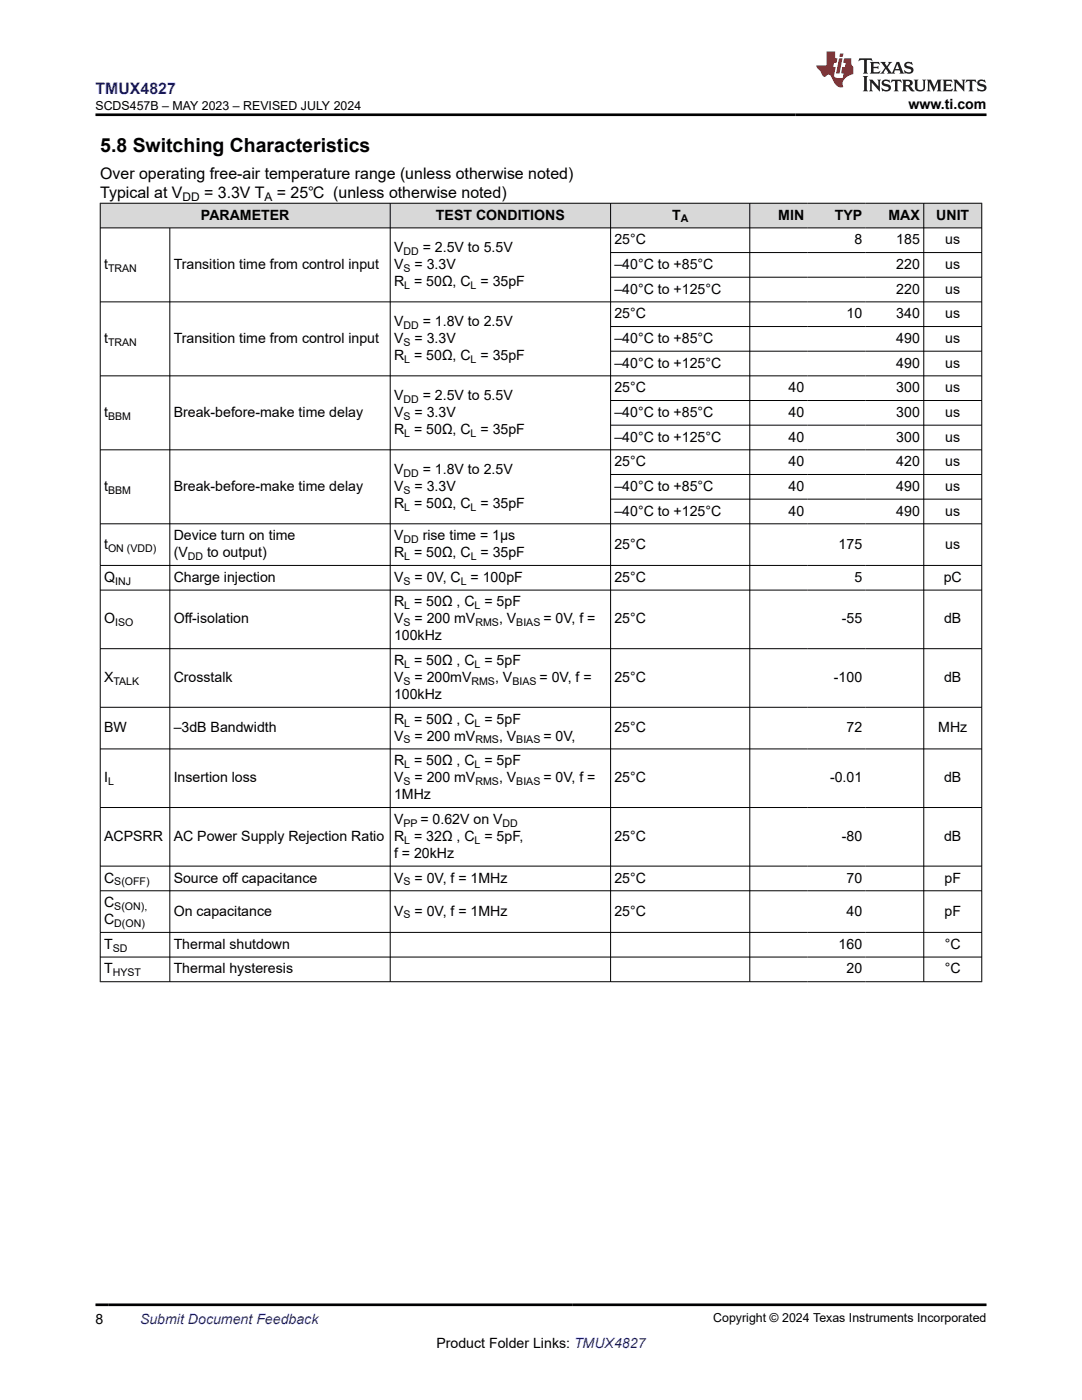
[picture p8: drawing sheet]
<svg xmlns="http://www.w3.org/2000/svg" width="216mm" height="279mm" viewBox="0 0 216 279" stroke-linecap="round" stroke-linejoin="round" font-family="sans-serif">
<defs><g id="words">
<text font-size="3.9" x="20" y="30.3">5.8 Switching Characteristics</text>
<text font-size="3.2" fill="#00f" x="19" y="18.7">TMUX4827</text>
<g font-size="3.2">
<text x="20" y="35.7">Over operating free-air temperature range (unless otherwise noted)</text>
<text x="20" y="39.5">Typical at V</text>
<text x="40.7" y="39.5">= 3.3V T</text>
<text x="55.2" y="39.5">= 25℃ (unless otherwise noted)</text>
</g>
<g font-size="2.8">
<text x="181.3" y="21.8">www.ti.com</text>
<text x="40.1" y="43.8">PARAMETER</text>
<text x="87" y="43.8">TEST CONDITIONS</text>
<text x="134.1" y="43.8">T</text>
<text x="155.3" y="43.8">MIN</text>
<text x="166.6" y="43.8">TYP</text>
<text x="177.3" y="43.8">MAX</text>
<text x="186.8" y="43.8">UNIT</text>
<text x="20.8" y="53.7">t</text>
<text x="34.7" y="53.7">Transition time from control input</text>
<text x="78.6" y="50.3">V</text>
<text x="78.6" y="53.7">V</text>
<text x="82.7" y="53.7">= 3.3V</text>
<text x="84.4" y="50.3">= 2.5V to 5.5V</text>
<text x="122.6" y="48.8">25°C</text>
<text x="122.6" y="53.7">–40°C to +85°C</text>
<text x="170.5" y="48.8">8</text>
<text x="178.9" y="48.8">185</text>
<text x="178.9" y="53.7">220</text>
<text x="188.6" y="48.8">us</text>
<text x="188.6" y="53.7">us</text>
<text x="78.6" y="57.1">R = 50Ω, C = 35pF</text>
<text x="122.6" y="58.6">–40°C to +125°C</text>
<text x="178.9" y="58.6">220</text>
<text x="188.6" y="58.6">us</text>
<text x="78.6" y="65.1">V</text>
<text x="84.4" y="65.1">= 1.8V to 2.5V</text>
<text x="122.6" y="63.5">25°C</text>
<text x="168.9" y="63.5">10</text>
<text x="178.9" y="63.5">340</text>
<text x="188.6" y="63.5">us</text>
<text x="20.8" y="68.4">t</text>
<text x="34.7" y="68.4">Transition time from control input</text>
<text x="78.6" y="68.4">V</text>
<text x="78.6" y="71.8">R = 50Ω, C = 35pF</text>
<text x="82.7" y="68.4">= 3.3V</text>
<text x="122.6" y="68.4">–40°C to +85°C</text>
<text x="178.9" y="68.4">490</text>
<text x="188.6" y="68.4">us</text>
<text x="122.6" y="73.4">–40°C to +125°C</text>
<text x="178.9" y="73.4">490</text>
<text x="188.6" y="73.4">us</text>
<text x="20.8" y="83.2">t</text>
<text x="34.7" y="83.2">Break-before-make time delay</text>
<text x="78.6" y="79.8">V</text>
<text x="78.6" y="83.2">V</text>
<text x="82.7" y="83.2">= 3.3V</text>
<text x="84.4" y="79.8">= 2.5V to 5.5V</text>
<text x="122.6" y="78.3">25°C</text>
<text x="122.6" y="83.2">–40°C to +85°C</text>
<text x="157.3" y="78.3">40</text>
<text x="157.3" y="83.2">40</text>
<text x="178.9" y="78.3">300</text>
<text x="178.9" y="83.2">300</text>
<text x="188.6" y="78.3">us</text>
<text x="188.6" y="83.2">us</text>
<text x="78.6" y="86.6">R = 50Ω, C = 35pF</text>
<text x="122.6" y="88.1">–40°C to +125°C</text>
<text x="157.3" y="88.1">40</text>
<text x="178.9" y="88.1">300</text>
<text x="188.6" y="88.1">us</text>
<text x="78.6" y="94.6">V</text>
<text x="84.4" y="94.6">= 1.8V to 2.5V</text>
<text x="122.6" y="93">25°C</text>
<text x="157.3" y="93">40</text>
<text x="178.9" y="93">420</text>
<text x="188.6" y="93">us</text>
<text x="20.8" y="98">t</text>
<text x="34.7" y="98">Break-before-make time delay</text>
<text x="78.6" y="98">V</text>
<text x="78.6" y="101.4">R = 50Ω, C = 35pF</text>
<text x="82.7" y="98">= 3.3V</text>
<text x="122.6" y="98">–40°C to +85°C</text>
<text x="157.3" y="98">40</text>
<text x="178.9" y="98">490</text>
<text x="188.6" y="98">us</text>
<text x="34.7" y="107.8">Device turn on time</text>
<text x="78.6" y="107.8">V</text>
<text x="84.4" y="107.8">rise time = 1µs</text>
<text x="122.6" y="102.9">–40°C to +125°C</text>
<text x="157.3" y="102.9">40</text>
<text x="178.9" y="102.9">490</text>
<text x="188.6" y="102.9">us</text>
<text x="20.8" y="109.5">t</text>
<text x="34.7" y="111.2">(V</text>
<text x="41.3" y="111.2">to output)</text>
<text x="78.6" y="111.2">R = 50Ω, C = 35pF</text>
<text x="122.6" y="109.5">25°C</text>
<text x="167.3" y="109.5">175</text>
<text x="188.6" y="109.5">us</text>
<text x="20.8" y="116.1">Q</text>
<text x="34.7" y="116.1">Charge injection</text>
<text x="78.6" y="116.1">V</text>
<text x="82.7" y="116.1">= 0V, C = 100pF</text>
<text x="122.6" y="116.1">25°C</text>
<text x="170.5" y="116.1">5</text>
<text x="188.3" y="116.1">pC</text>
<text x="20.8" y="124.4">O</text>
<text x="34.7" y="124.4">Off-isolation</text>
<text x="78.6" y="121">R = 50Ω , C = 5pF</text>
<text x="78.6" y="124.4">V</text>
<text x="82.7" y="124.4">= 200 mV</text>
<text x="99.6" y="124.4">, V</text>
<text x="108.4" y="124.4">= 0V, f =</text>
<text x="122.6" y="124.4">25°C</text>
<text x="168" y="124.4">-55</text>
<text x="188.4" y="124.4">dB</text>
<text x="78.6" y="127.8">100kHz</text>
<text x="20.8" y="136.1">X</text>
<text x="34.7" y="136.1">Crosstalk</text>
<text x="78.6" y="132.7">R = 50Ω , C = 5pF</text>
<text x="78.6" y="136.1">V</text>
<text x="82.7" y="136.1">= 200mV</text>
<text x="98.8" y="136.1">, V</text>
<text x="107.6" y="136.1">= 0V, f =</text>
<text x="122.6" y="136.1">25°C</text>
<text x="166.4" y="136.1">-100</text>
<text x="188.4" y="136.1">dB</text>
<text x="78.6" y="139.5">100kHz</text>
<text x="20.8" y="146.1">BW</text>
<text x="34.7" y="146.1">–3dB Bandwidth</text>
<text x="78.6" y="144.4">R = 50Ω , C = 5pF</text>
<text x="78.6" y="147.8">V</text>
<text x="82.7" y="147.8">= 200 mV</text>
<text x="99.6" y="147.8">, V</text>
<text x="108.4" y="147.8">= 0V,</text>
<text x="122.6" y="146.1">25°C</text>
<text x="168.9" y="146.1">72</text>
<text x="187.2" y="146.1">MHz</text>
<text x="78.6" y="152.7">R = 50Ω , C = 5pF</text>
<text x="20.8" y="156.1">I</text>
<text x="34.7" y="156.1">Insertion loss</text>
<text x="78.6" y="159.5">1MHz</text>
<text x="78.6" y="156.1">V</text>
<text x="82.7" y="156.1">= 200 mV</text>
<text x="99.6" y="156.1">, V</text>
<text x="108.4" y="156.1">= 0V, f =</text>
<text x="122.6" y="156.1">25°C</text>
<text x="165.6" y="156.1">-0.01</text>
<text x="188.4" y="156.1">dB</text>
<text x="20.8" y="167.8">ACPSRR</text>
<text x="34.7" y="167.8">AC Power Supply Rejection Ratio</text>
<text x="78.6" y="167.8">R = 32Ω , C = 5pF,</text>
<text x="78.6" y="164.4">V</text>
<text x="83.9" y="164.4">= 0.62V on V</text>
<text x="122.6" y="167.8">25°C</text>
<text x="168" y="167.8">-80</text>
<text x="188.4" y="167.8">dB</text>
<text x="78.6" y="171.2">f = 20kHz</text>
<text x="20.8" y="176.1">C</text>
<text x="34.7" y="176.1">Source off capacitance</text>
<text x="78.6" y="176.1">V</text>
<text x="82.7" y="176.1">= 0V, f = 1MHz</text>
<text x="122.6" y="176.1">25°C</text>
<text x="168.9" y="176.1">70</text>
<text x="188.5" y="176.1">pF</text>
<text x="20.8" y="184.4">C</text>
<text x="20.8" y="181">C</text>
<text x="34.7" y="182.7">On capacitance</text>
<text x="78.6" y="182.7">V</text>
<text x="82.7" y="182.7">= 0V, f = 1MHz</text>
<text x="122.6" y="182.7">25°C</text>
<text x="168.9" y="182.7">40</text>
<text x="188.5" y="182.7">pF</text>
<text x="20.8" y="189.4">T</text>
<text x="34.7" y="189.4">Thermal shutdown</text>
<text x="167.3" y="189.4">160</text>
<text x="188.5" y="189.4">°C</text>
<text x="20.8" y="194.3">T</text>
<text x="34.7" y="194.3">Thermal hysteresis</text>
<text x="168.9" y="194.3">20</text>
<text x="188.5" y="194.3">°C</text>
<text x="19" y="264.2">8</text>
<text x="87.1" y="269">Product Folder Links: TMUX4827</text>
</g>
<text font-size="2.8" fill="#00f" x="27.9" y="264.2">Submit Document Feedback</text>
<g font-size="2.5">
<text x="19" y="21.9">SCDS457B – MAY 2023 – REVISED JULY 2024</text>
<text x="142.3" y="263.9">Copyright © 2024 Texas Instruments Incorporated</text>
</g>
<g font-size="2.4">
<text x="36.4" y="40.1">DD</text>
<text x="52.8" y="40.1">A</text>
</g>
<g font-size="2.1">
<text x="135.8" y="44.4">A</text>
<text x="80.5" y="50.9">DD</text>
<text x="21.6" y="54.2">TRAN</text>
<text x="80.5" y="54.2">S</text>
<text x="80.7" y="57.6">L</text>
<text x="93.9" y="57.6">L</text>
<text x="80.5" y="65.6">DD</text>
<text x="21.6" y="69">TRAN</text>
<text x="80.5" y="69">S</text>
<text x="80.7" y="72.4">L</text>
<text x="93.9" y="72.4">L</text>
<text x="21.6" y="83.8">BBM</text>
<text x="80.5" y="80.4">DD</text>
<text x="80.5" y="83.8">S</text>
<text x="80.7" y="87.2">L</text>
<text x="93.9" y="87.2">L</text>
<text x="80.5" y="95.1">DD</text>
<text x="21.6" y="98.5">BBM</text>
<text x="80.5" y="98.5">S</text>
<text x="80.7" y="101.9">L</text>
<text x="93.9" y="101.9">L</text>
<text x="21.6" y="110.1">ON (VDD)</text>
<text x="37.5" y="111.8">DD</text>
<text x="80.5" y="108.4">DD</text>
<text x="80.7" y="111.8">L</text>
<text x="93.9" y="111.8">L</text>
<text x="23" y="116.7">INJ</text>
<text x="80.5" y="116.7">S</text>
<text x="91.9" y="116.7">L</text>
<text x="23" y="125">ISO</text>
<text x="80.5" y="125">S</text>
<text x="80.7" y="121.6">L</text>
<text x="94.7" y="121.6">L</text>
<text x="94.9" y="125">RMS</text>
<text x="103" y="125">BIAS</text>
<text x="22.6" y="136.7">TALK</text>
<text x="80.5" y="136.7">S</text>
<text x="80.7" y="133.3">L</text>
<text x="94.1" y="136.7">RMS</text>
<text x="94.7" y="133.3">L</text>
<text x="102.2" y="136.7">BIAS</text>
<text x="80.5" y="148.4">S</text>
<text x="80.7" y="145">L</text>
<text x="94.7" y="145">L</text>
<text x="94.9" y="148.4">RMS</text>
<text x="103" y="148.4">BIAS</text>
<text x="80.7" y="153.3">L</text>
<text x="94.7" y="153.3">L</text>
<text x="21.6" y="156.7">L</text>
<text x="80.5" y="156.7">S</text>
<text x="94.9" y="156.7">RMS</text>
<text x="103" y="156.7">BIAS</text>
<text x="80.5" y="165">PP</text>
<text x="100.3" y="165">DD</text>
<text x="80.7" y="168.4">L</text>
<text x="94.7" y="168.4">L</text>
<text x="22.8" y="176.7">S(OFF)</text>
<text x="80.5" y="176.7">S</text>
<text x="22.8" y="181.6">S(ON),</text>
<text x="22.8" y="185">D(ON)</text>
<text x="80.5" y="183.3">S</text>
<text x="22.5" y="189.9">SD</text>
<text x="22.5" y="194.8">HYST</text>
</g>
</g></defs>
<g fill="#d8d8d8">
<path d="M20 40.6h175.9v4.9h-175.9z" fill-rule="evenodd"/>
<path d="M20.1 40.6h57.7v4.8h-57.7z" fill-rule="evenodd"/>
<path d="M77.9 40.6h43.9v4.8h-43.9z" fill-rule="evenodd"/>
<path d="M121.9 40.6h27.6v4.8h-27.6z" fill-rule="evenodd"/>
<path d="M149.7 40.6h11.5v4.8h-11.5z" fill-rule="evenodd"/>
<path d="M161.2 40.6h11.6v4.8h-11.6z" fill-rule="evenodd"/>
<path d="M172.8 40.6h11.5v4.8h-11.5z" fill-rule="evenodd"/>
<path d="M184.4 40.6h11.4v4.8h-11.4z" fill-rule="evenodd"/>
</g>
<g fill="none" stroke="#000" stroke-width=".2">
<path d="M19.9 40.6h176.1M19.9 45.5h176.1M20 40.5v155.5M33.9 45.5v150.5M77.9 40.5v155.5M121.8 40.5v155.5M121.8 50.4h74.2M121.8 55.3h74.2M149.6 40.5v155.5M184.3 40.5v155.5M195.9 40.5v155.5M19.9 60.2h176.1"/>
<path d="M121.8 65.2h74.2M121.8 70.1h74.2M121.8 79.9h74.2M196 75h-176.1M19.9 89.8h176.1M121.8 84.9h74.2M121.8 94.7h74.2M121.8 99.6h74.2M19.9 104.5h176.1M19.9 112.8h176.1M19.9 117.8h176.1M19.9 129.5h176.1"/>
<path d="M19.9 141.2h176.1M19.9 149.5h176.1M19.9 161.2h176.1M19.9 172.9h176.1M19.9 177.8h176.1M19.9 186.1h176.1M19.9 191h176.1M19.9 195.9h176.1"/>
</g>
<path d="M171.5 11.6l-.2 .6 .5-.2h.6v.1v2.2l-.2 .4h1l-.2-.4v-2.2v-.1h.5l.5 .2-.1-.6zM173.6 12.4l.2 .3v1.6l-.2 .4h1.9l.1-.6a1.08 1.08 0 0 1-1.3 .2v-.7h.6l.4 .2v-.7l-.4 .2h-.6v-.5l.2-.2a1 1 0 0 1 1 .3l-.1-.5zM175.7 12.4l.9 1.1-1 1.2h.9l-.2-.2 .5-.8 .4 .8-.2 .2h1.6l-.2-.2 .2-.5h.9l.1 .5-.1 .2h.9l-.2-.4-.8-1.9h-.5l-.9 2.1-.9-1.1 .9-1h-.8l.2 .2-.4 .6-.4-.6 .2-.2zM179 12.8l.4 1h-.7zM180.7 12.5a.65 .65 0 0 0-.2 .7 .65 .65 0 0 0 .6 .5l.6 .1 .1 .3a.79 .79 0 0 1-.7 .4 .79 .79 0 0 1-.7-.5l.1 .7 .2-.1a.93 .93 0 0 0 1.1 0 .93 .93 0 0 0 .4-.9 1.46 1.46 0 0 0-1.2-.6l-.1-.3a1.09 1.09 0 0 1 1.2 .2l-.2-.6-.1 .1-.5-.2zM172.2 15.2l.2 .4v2.2l-.2 .4h1l-.2-.4v-2.2l.2-.4zM173.4 15.9l.2 .4v1.5l-.2 .4h.8l-.3-.4 .1-1.3 1.6 1.8v-2l.2-.4h-.7l.1 .2 .1 1.1-1.2-1.3zM176.2 16a.65 .65 0 0 0-.2 .8 .65 .65 0 0 0 .6 .4l.6 .2 .1 .2a.79 .79 0 0 1-.7 .4 .79 .79 0 0 1-.7-.5l.1 .7 .2-.1a.93 .93 0 0 0 1.1 .1 .93 .93 0 0 0 .4-1 1.46 1.46 0 0 0-1.2-.5l-.1-.4a1.09 1.09 0 0 1 1.2 .2l-.1-.6-.2 .1-.5-.1zM177.9 15.9l-.1 .6a.63 .63 0 0 1 .8-.3v1.6l-.3 .4h1l-.2-.4v-1.6a.66 .66 0 0 1 .8 .3l-.1-.6zM180 15.9l.2 .4v1.5l-.2 .4h1l-.2-.2-.1-.7h.5l.1 .2a.79 .79 0 0 0 1.2 .6l-1-.9a.61 .61 0 0 0 .6-.6 .61 .61 0 0 0-.5-.7zM180.8 16.2h.1a.47 .47 0 0 1 .5 .1 .47 .47 0 0 1 .1 .5l-.1 .1-.7 .1zM182.3 15.9l.2 .2a2.27 2.27 0 0 0 .4 2 1.04 1.04 0 0 0 1.7-.7v-1.3l.2-.2h-.8l.2 .4v1.1a.6 .6 0 0 1-.6 .6 .6 .6 0 0 1-.6-.6v-1.1l.3-.4zM184.9 15.9l.2 .4v1.5l-.2 .4h.8l-.3-.4v-1.4l.9 1.9 .9-1.9v1.4l-.3 .4h1l-.2-.4v-1.5l.2-.4h-.8l-.7 1.5-.6-1.5zM188.1 15.9l.2 .4v1.5l-.2 .4h1.9l.1-.6a1.09 1.09 0 0 1-1.3 .2v-.7h.6l.4 .2v-.6l-.4 .2h-.6v-.6l.2-.1a1.01 1.01 0 0 1 1 .3l-.1-.6zM190.2 15.9l.3 .4v1.5l-.3 .4h.8l-.2-.4v-1.3l1.6 1.8v-2l.2-.4h-.7l.2 .2v1.1l-1.2-1.3zM192.8 15.9l-.1 .6a.63 .63 0 0 1 .8-.3v1.6l-.3 .4h1l-.2-.4v-1.6a.66 .66 0 0 1 .8 .3l-.1-.6zM195.2 16a.65 .65 0 0 0-.2 .8 .65 .65 0 0 0 .6 .4l.6 .2 .2 .2a.79 .79 0 0 1-.7 .4 .79 .79 0 0 1-.7-.5l.1 .7 .2-.1a.93 .93 0 0 0 1 .1 .93 .93 0 0 0 .5-1 1.46 1.46 0 0 0-1.3-.5v-.4a1.09 1.09 0 0 1 1.2 .2l-.2-.6-.2 .1-.5-.1z" fill="#231f20"/>
<path d="M164.9 10.3v2.7h-2l.1 .4 .8 1a.95 .95 0 0 0 1 .9 .59 .59 0 0 1 .5-.4 .59 .59 0 0 1 .5 .3l.4 .8a1.59 1.59 0 0 0 2.1 1.4 1.61 1.61 0 0 1 1-2.3l1-.3-.1-1.5a1.59 1.59 0 0 1-.3-1.7h-1.5l-.2 .9h.6l-.2 .9h-.5l-.2 .9v.3l.4 .1-.1 .9h-.7a.73 .73 0 0 1-1-.7l.3-1.5h-.5l.1-.9h.5l.2-.9h-.5v-1.3zM167.4 11.6l-.6 3.1h.7l.6-3.1zM167.6 10.7l-.1 .6h.7l.1-.6z" fill="#ed1c24"/>
<path d="M19 22.9h177.8M19 260.4h177.8" fill="none" stroke="#000" stroke-width=".53"/>
<use href="#words"/>
</svg>
